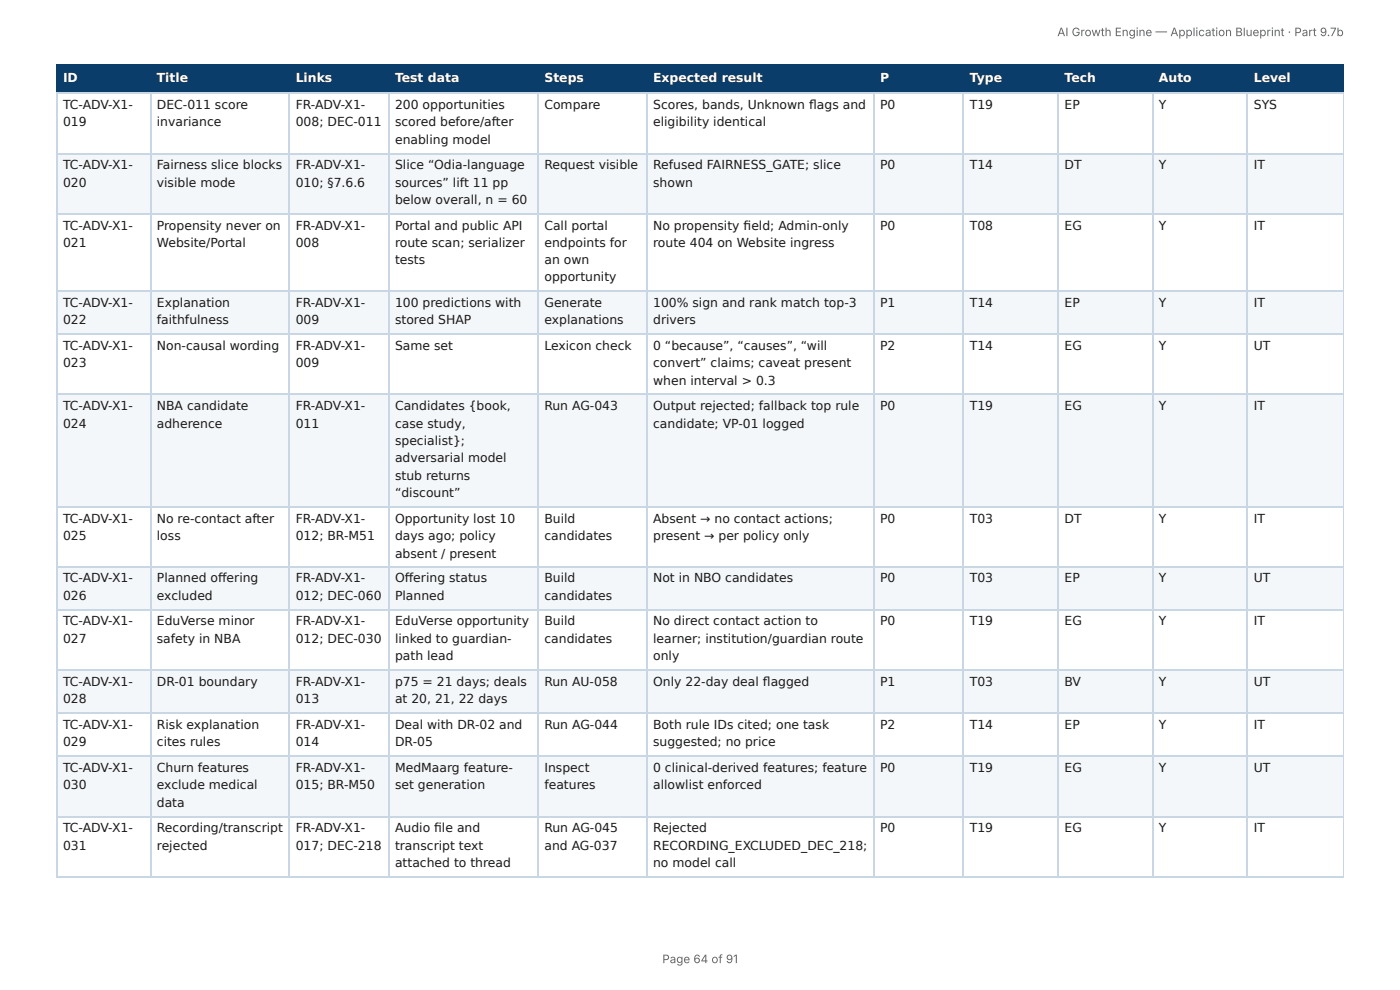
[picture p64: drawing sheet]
<svg xmlns="http://www.w3.org/2000/svg" width="297mm" height="210mm" viewBox="0 0 297 210" stroke-linecap="round" stroke-linejoin="round" font-family="sans-serif">
<defs><g id="words">
<g font-size="2.6" fill="#fff">
<text x="13.4" y="17.5">ID</text>
<text x="33.3" y="17.5">Title</text>
<text x="62.8" y="17.5">Links</text>
<text x="83.9" y="17.5">Test data</text>
<text x="115.6" y="17.5">Steps</text>
<text x="138.7" y="17.5">Expected result</text>
<text x="186.9" y="17.5">P</text>
<text x="206" y="17.5">Type</text>
<text x="226.1" y="17.5">Tech</text>
<text x="246.2" y="17.5">Auto</text>
<text x="266.3" y="17.5">Level</text>
</g>
<g font-size="2.6" fill="#1a1a1a">
<text x="13.4" y="23.1">TC-ADV-X1-</text>
<text x="33.3" y="23.1">DEC-011 score</text>
<text x="62.8" y="23.1">FR-ADV-X1-</text>
<text x="83.9" y="23.1">200 opportunities</text>
<text x="115.6" y="23.1">Compare</text>
<text x="138.7" y="23.1">Scores, bands, Unknown fl ags and</text>
<text x="186.9" y="23.1">P0</text>
<text x="206" y="23.1">T19</text>
<text x="226.1" y="23.1">EP</text>
<text x="246.2" y="23.1">Y</text>
<text x="266.3" y="23.1">SYS</text>
<text x="13.4" y="26.8">019</text>
<text x="33.3" y="26.8">invariance</text>
<text x="62.8" y="26.8">008; DEC-011</text>
<text x="83.9" y="26.8">scored before/after</text>
<text x="138.7" y="26.8">eligibility identical</text>
<text x="13.4" y="36">TC-ADV-X1-</text>
<text x="33.3" y="36">Fairness slice blocks</text>
<text x="62.8" y="36">FR-ADV-X1-</text>
<text x="83.9" y="30.5">enabling model</text>
<text x="83.9" y="36">Slice “Odia-language</text>
<text x="115.6" y="36">Request visible</text>
<text x="138.7" y="36">Refused FAIRNESS_GATE; slice</text>
<text x="186.9" y="36">P0</text>
<text x="206" y="36">T14</text>
<text x="226.1" y="36">DT</text>
<text x="246.2" y="36">Y</text>
<text x="266.3" y="36">IT</text>
<text x="13.4" y="39.7">020</text>
<text x="33.3" y="39.7">visible mode</text>
<text x="62.8" y="39.7">010; §7.6.6</text>
<text x="83.9" y="39.7">sources” lift 11 pp</text>
<text x="138.7" y="39.7">shown</text>
<text x="83.9" y="43.4">below overall, n = 60</text>
<text x="13.4" y="48.8">TC-ADV-X1-</text>
<text x="13.4" y="52.5">021</text>
<text x="33.3" y="48.8">Propensity never on</text>
<text x="33.3" y="52.5">Website/Portal</text>
<text x="62.8" y="48.8">FR-ADV-X1-</text>
<text x="62.8" y="52.5">008</text>
<text x="83.9" y="48.8">Portal and public API</text>
<text x="83.9" y="52.5">route scan; serializer</text>
<text x="115.6" y="48.8">Call portal</text>
<text x="115.6" y="52.5">endpoints for</text>
<text x="138.7" y="48.8">No propensity fi eld; Admin-only</text>
<text x="138.7" y="52.5">route 404 on Website ingress</text>
<text x="186.9" y="48.8">P0</text>
<text x="206" y="48.8">T08</text>
<text x="226.1" y="48.8">EG</text>
<text x="246.2" y="48.8">Y</text>
<text x="266.3" y="48.8">IT</text>
<text x="83.9" y="56">tests</text>
<text x="115.6" y="56">an own</text>
<text x="115.6" y="59.7">opportunity</text>
<text x="13.4" y="65.1">TC-ADV-X1-</text>
<text x="33.3" y="65.1">Explanation</text>
<text x="62.8" y="65.1">FR-ADV-X1-</text>
<text x="83.9" y="65.1">100 predictions with</text>
<text x="115.6" y="65.1">Generate</text>
<text x="138.7" y="65.1">100% sign and rank match top-3</text>
<text x="186.9" y="65.1">P1</text>
<text x="206" y="65.1">T14</text>
<text x="226.1" y="65.1">EP</text>
<text x="246.2" y="65.1">Y</text>
<text x="266.3" y="65.1">IT</text>
<text x="13.4" y="68.8">022</text>
<text x="33.3" y="68.8">faithfulness</text>
<text x="62.8" y="68.8">009</text>
<text x="83.9" y="68.8">stored SHAP</text>
<text x="115.6" y="68.8">explanations</text>
<text x="138.7" y="68.8">drivers</text>
<text x="13.4" y="74.3">TC-ADV-X1-</text>
<text x="13.4" y="78">023</text>
<text x="33.3" y="74.3">Non-causal wording</text>
<text x="62.8" y="74.3">FR-ADV-X1-</text>
<text x="62.8" y="78">009</text>
<text x="83.9" y="74.3">Same set</text>
<text x="115.6" y="74.3">Lexicon check</text>
<text x="138.7" y="74.3">0 “because”, “causes”, “will</text>
<text x="138.7" y="78">convert” claims; caveat present</text>
<text x="186.9" y="74.3">P2</text>
<text x="206" y="74.3">T14</text>
<text x="226.1" y="74.3">EG</text>
<text x="246.2" y="74.3">Y</text>
<text x="266.3" y="74.3">UT</text>
<text x="138.7" y="81.7">when interval &gt; 0.3</text>
<text x="13.4" y="87.1">TC-ADV-X1-</text>
<text x="33.3" y="87.1">NBA candidate</text>
<text x="62.8" y="87.1">FR-ADV-X1-</text>
<text x="83.9" y="87.1">Candidates {book,</text>
<text x="115.6" y="87.1">Run AG-043</text>
<text x="138.7" y="87.1">Output rejected; fallback top rule</text>
<text x="186.9" y="87.1">P0</text>
<text x="206" y="87.1">T19</text>
<text x="226.1" y="87.1">EG</text>
<text x="246.2" y="87.1">Y</text>
<text x="266.3" y="87.1">IT</text>
<text x="13.4" y="90.8">024</text>
<text x="33.3" y="90.8">adherence</text>
<text x="62.8" y="90.8">011</text>
<text x="83.9" y="90.8">case study,</text>
<text x="83.9" y="94.5">specialist};</text>
<text x="138.7" y="90.8">candidate; VP-01 logged</text>
<text x="83.9" y="98.2">adversarial model</text>
<text x="83.9" y="101.9">stub returns</text>
<text x="83.9" y="105.6">“discount”</text>
<text x="13.4" y="111">TC-ADV-X1-</text>
<text x="33.3" y="111">No re-contact after</text>
<text x="62.8" y="111">FR-ADV-X1-</text>
<text x="83.9" y="111">Opportunity lost 10</text>
<text x="115.6" y="111">Build</text>
<text x="138.7" y="111">Absent → no contact actions;</text>
<text x="186.9" y="111">P0</text>
<text x="206" y="111">T03</text>
<text x="226.1" y="111">DT</text>
<text x="246.2" y="111">Y</text>
<text x="266.3" y="111">IT</text>
<text x="13.4" y="114.8">025</text>
<text x="33.3" y="114.8">loss</text>
<text x="62.8" y="114.8">012; BR-M51</text>
<text x="83.9" y="114.8">days ago; policy</text>
<text x="83.9" y="118.5">absent / present</text>
<text x="115.6" y="114.8">candidates</text>
<text x="138.7" y="114.8">present → per policy only</text>
<text x="13.4" y="123.6">TC-ADV-X1-</text>
<text x="33.3" y="123.6">Planned off ering</text>
<text x="62.8" y="123.6">FR-ADV-X1-</text>
<text x="83.9" y="123.6">Off ering status</text>
<text x="115.6" y="123.6">Build</text>
<text x="138.7" y="123.6">Not in NBO candidates</text>
<text x="186.9" y="123.6">P0</text>
<text x="206" y="123.6">T03</text>
<text x="226.1" y="123.6">EP</text>
<text x="246.2" y="123.6">Y</text>
<text x="266.3" y="123.6">UT</text>
<text x="13.4" y="127.3">026</text>
<text x="33.3" y="127.3">excluded</text>
<text x="62.8" y="127.3">012; DEC-060</text>
<text x="83.9" y="127.3">Planned</text>
<text x="115.6" y="127.3">candidates</text>
<text x="13.4" y="132.8">TC-ADV-X1-</text>
<text x="13.4" y="136.5">027</text>
<text x="33.3" y="132.8">EduVerse minor</text>
<text x="33.3" y="136.5">safety in NBA</text>
<text x="62.8" y="132.8">FR-ADV-X1-</text>
<text x="62.8" y="136.5">012; DEC-030</text>
<text x="83.9" y="132.8">EduVerse opportunity</text>
<text x="83.9" y="136.5">linked to guardian-</text>
<text x="115.6" y="132.8">Build</text>
<text x="115.6" y="136.5">candidates</text>
<text x="138.7" y="132.8">No direct contact action to</text>
<text x="138.7" y="136.5">learner; institution/guardian route</text>
<text x="186.9" y="132.8">P0</text>
<text x="206" y="132.8">T19</text>
<text x="226.1" y="132.8">EG</text>
<text x="246.2" y="132.8">Y</text>
<text x="266.3" y="132.8">IT</text>
<text x="83.9" y="140.2">path lead</text>
<text x="138.7" y="140.2">only</text>
<text x="13.4" y="145.6">TC-ADV-X1-</text>
<text x="13.4" y="149.3">028</text>
<text x="33.3" y="145.6">DR-01 boundary</text>
<text x="62.8" y="145.6">FR-ADV-X1-</text>
<text x="62.8" y="149.3">013</text>
<text x="83.9" y="145.6">p75 = 21 days; deals</text>
<text x="83.9" y="149.3">at 20, 21, 22 days</text>
<text x="115.6" y="145.6">Run AU-058</text>
<text x="138.7" y="145.6">Only 22-day deal fl agged</text>
<text x="186.9" y="145.6">P1</text>
<text x="206" y="145.6">T03</text>
<text x="226.1" y="145.6">BV</text>
<text x="246.2" y="145.6">Y</text>
<text x="266.3" y="145.6">UT</text>
<text x="13.4" y="154.8">TC-ADV-X1-</text>
<text x="33.3" y="154.8">Risk explanation</text>
<text x="62.8" y="154.8">FR-ADV-X1-</text>
<text x="83.9" y="154.8">Deal with DR-02 and</text>
<text x="115.6" y="154.8">Run AG-044</text>
<text x="138.7" y="154.8">Both rule IDs cited; one task</text>
<text x="186.9" y="154.8">P2</text>
<text x="206" y="154.8">T14</text>
<text x="226.1" y="154.8">EP</text>
<text x="246.2" y="154.8">Y</text>
<text x="266.3" y="154.8">IT</text>
<text x="13.4" y="158.5">029</text>
<text x="33.3" y="158.5">cites rules</text>
<text x="62.8" y="158.5">014</text>
<text x="83.9" y="158.5">DR-05</text>
<text x="138.7" y="158.5">suggested; no price</text>
<text x="13.4" y="163.9">TC-ADV-X1-</text>
<text x="13.4" y="167.6">030</text>
<text x="33.3" y="163.9">Churn features</text>
<text x="33.3" y="167.6">exclude medical</text>
<text x="62.8" y="163.9">FR-ADV-X1-</text>
<text x="62.8" y="167.6">015; BR-M50</text>
<text x="83.9" y="163.9">MedMaarg feature-</text>
<text x="83.9" y="167.6">set generation</text>
<text x="115.6" y="163.9">Inspect</text>
<text x="115.6" y="167.6">features</text>
<text x="138.7" y="163.9">0 clinical-derived features; feature</text>
<text x="138.7" y="167.6">allowlist enforced</text>
<text x="186.9" y="163.9">P0</text>
<text x="206" y="163.9">T19</text>
<text x="226.1" y="163.9">EG</text>
<text x="246.2" y="163.9">Y</text>
<text x="266.3" y="163.9">UT</text>
<text x="33.3" y="171.3">data</text>
<text x="13.4" y="176.7">TC-ADV-X1-</text>
<text x="33.3" y="176.7">Recording/transcript</text>
<text x="62.8" y="176.7">FR-ADV-X1-</text>
<text x="83.9" y="176.7">Audio fi le and</text>
<text x="115.6" y="176.7">Run AG-045</text>
<text x="138.7" y="176.7">Rejected</text>
<text x="186.9" y="176.7">P0</text>
<text x="206" y="176.7">T19</text>
<text x="226.1" y="176.7">EG</text>
<text x="246.2" y="176.7">Y</text>
<text x="266.3" y="176.7">IT</text>
<text x="13.4" y="180.4">031</text>
<text x="33.3" y="180.4">rejected</text>
<text x="62.8" y="180.4">017; DEC-218</text>
<text x="83.9" y="180.4">transcript text</text>
<text x="83.9" y="184.1">attached to thread</text>
<text x="115.6" y="180.4">and AG-037</text>
<text x="138.7" y="180.4">RECORDING_EXCLUDED_DEC_218;</text>
<text x="138.7" y="184.1">no model call</text>
</g>
<g font-size="2.5" fill="#666">
<text x="224.6" y="7.7">AI Growth Engine — Application Blueprint · Part 9.7b</text>
<text x="140.7" y="204.5">Page 64 of 91</text>
</g>
</g></defs>
<g fill="#0b3d6b">
<path d="M12.2 14h19.7v5.7h-19.7z"/>
<path d="M31.9 14h29.6v5.7h-29.6z"/>
<path d="M61.5 14h21v5.7h-21z"/>
<path d="M82.5 14h31.9v5.7h-31.9z"/>
<path d="M114.4 14h22.9v5.7h-22.9z"/>
<path d="M137.3 14h48.2v5.7h-48.2z"/>
<path d="M185.5 14h19v5.7h-19z"/>
<path d="M204.5 14h20.3v5.7h-20.3z"/>
<path d="M224.8 14h20v5.7h-20z"/>
<path d="M244.8 14h20.2v5.7h-20.2z"/>
<path d="M265 14h20.4v5.7h-20.4z"/>
</g>
<g fill="#f4f7fa">
<path d="M12.2 32.5h19.7v12.9h-19.7z"/>
<path d="M31.9 32.5h29.6v12.9h-29.6z"/>
<path d="M61.5 32.5h21v12.9h-21z"/>
<path d="M82.5 32.5h31.9v12.9h-31.9z"/>
<path d="M114.4 32.5h22.9v12.9h-22.9z"/>
<path d="M137.3 32.5h48.2v12.9h-48.2z"/>
<path d="M185.5 32.5h19v12.9h-19z"/>
<path d="M204.5 32.5h20.3v12.9h-20.3z"/>
<path d="M224.8 32.5h20v12.9h-20z"/>
<path d="M244.8 32.5h20.2v12.9h-20.2z"/>
<path d="M265 32.5h20.4v12.9h-20.4z"/>
<path d="M12.2 61.9h19.7v9.1h-19.7z"/>
<path d="M31.9 61.9h29.6v9.1h-29.6z"/>
<path d="M61.5 61.9h21v9.1h-21z"/>
<path d="M82.5 61.9h31.9v9.1h-31.9z"/>
<path d="M114.4 61.9h22.9v9.1h-22.9z"/>
<path d="M137.3 61.9h48.2v9.1h-48.2z"/>
<path d="M185.5 61.9h19v9.1h-19z"/>
<path d="M204.5 61.9h20.3v9.1h-20.3z"/>
<path d="M224.8 61.9h20v9.1h-20z"/>
<path d="M244.8 61.9h20.2v9.1h-20.2z"/>
<path d="M265 61.9h20.4v9.1h-20.4z"/>
<path d="M12.2 83.9h19.7v23.7h-19.7z"/>
<path d="M31.9 83.9h29.6v23.7h-29.6z"/>
<path d="M61.5 83.9h21v23.7h-21z"/>
<path d="M82.5 83.9h31.9v23.7h-31.9z"/>
<path d="M114.4 83.9h22.9v23.7h-22.9z"/>
<path d="M137.3 83.9h48.2v23.7h-48.2z"/>
<path d="M185.5 83.9h19v23.7h-19z"/>
<path d="M204.5 83.9h20.3v23.7h-20.3z"/>
<path d="M224.8 83.9h20v23.7h-20z"/>
<path d="M244.8 83.9h20.2v23.7h-20.2z"/>
<path d="M265 83.9h20.4v23.7h-20.4z"/>
<path d="M12.2 120.4h19.7v9.2h-19.7z"/>
<path d="M31.9 120.4h29.6v9.2h-29.6z"/>
<path d="M61.5 120.4h21v9.2h-21z"/>
<path d="M82.5 120.4h31.9v9.2h-31.9z"/>
<path d="M114.4 120.4h22.9v9.2h-22.9z"/>
<path d="M137.3 120.4h48.2v9.2h-48.2z"/>
<path d="M185.5 120.4h19v9.2h-19z"/>
<path d="M204.5 120.4h20.3v9.2h-20.3z"/>
<path d="M224.8 120.4h20v9.2h-20z"/>
<path d="M244.8 120.4h20.2v9.2h-20.2z"/>
<path d="M265 120.4h20.4v9.2h-20.4z"/>
<path d="M12.2 142.4h19.7v9.1h-19.7z"/>
<path d="M31.9 142.4h29.6v9.1h-29.6z"/>
<path d="M61.5 142.4h21v9.1h-21z"/>
<path d="M82.5 142.4h31.9v9.1h-31.9z"/>
<path d="M114.4 142.4h22.9v9.1h-22.9z"/>
<path d="M137.3 142.4h48.2v9.1h-48.2z"/>
<path d="M185.5 142.4h19v9.1h-19z"/>
<path d="M204.5 142.4h20.3v9.1h-20.3z"/>
<path d="M224.8 142.4h20v9.1h-20z"/>
<path d="M244.8 142.4h20.2v9.1h-20.2z"/>
<path d="M265 142.4h20.4v9.1h-20.4z"/>
<path d="M12.2 160.4h19.7v12.9h-19.7z"/>
<path d="M31.9 160.4h29.6v12.9h-29.6z"/>
<path d="M61.5 160.4h21v12.9h-21z"/>
<path d="M82.5 160.4h31.9v12.9h-31.9z"/>
<path d="M114.4 160.4h22.9v12.9h-22.9z"/>
<path d="M137.3 160.4h48.2v12.9h-48.2z"/>
<path d="M185.5 160.4h19v12.9h-19z"/>
<path d="M204.5 160.4h20.3v12.9h-20.3z"/>
<path d="M224.8 160.4h20v12.9h-20z"/>
<path d="M244.8 160.4h20.2v12.9h-20.2z"/>
<path d="M265 160.4h20.4v12.9h-20.4z"/>
</g>
<g fill="none" stroke="#0b3d6b" stroke-width=".25">
<path d="M11.9 13.9h273.5M11.9 19.8h273.5M12 13.8v6.1M32 13.8v6.1M61.4 13.8v6.1M82.7 13.8v6.1M114.3 13.8v6.1M137.5 13.8v6.1M185.6 13.8v6.1M204.6 13.8v6.1M224.6 13.8v6.1M244.9 13.8v6.1"/>
<path d="M264.9 13.8v6.1"/>
</g>
<path d="M285.3 13.8v6.1" fill="none" stroke="#0b3d6b" stroke-width=".21"/>
<g fill="none" stroke="#c9d6e3" stroke-width=".25">
<path d="M11.9 19.8h273.5M12 19.9v166.2M32 19.9v166.2M61.4 19.9v166.2M82.7 19.9v166.2M114.3 19.9v166.2M137.5 19.9v166.2M185.6 19.9v166.2M204.6 19.9v166.2M224.6 19.9v166.2M244.9 19.9v166.2M264.9 19.9v166.2"/>
<path d="M11.9 32.6h273.5M11.9 45.5h273.5M11.9 61.8h273.5M11.9 70.9h273.5M11.9 83.8h273.5M11.9 107.7h273.5M11.9 120.3h273.5M11.9 129.4h273.5M11.9 142.3h273.5M11.9 151.4h273.5M11.9 160.6h273.5M11.9 173.4h273.5"/>
<path d="M11.9 186.2h273.5"/>
</g>
<path d="M285.3 19.9v166.2" fill="none" stroke="#c9d6e3" stroke-width=".21"/>
<use href="#words"/>
</svg>
